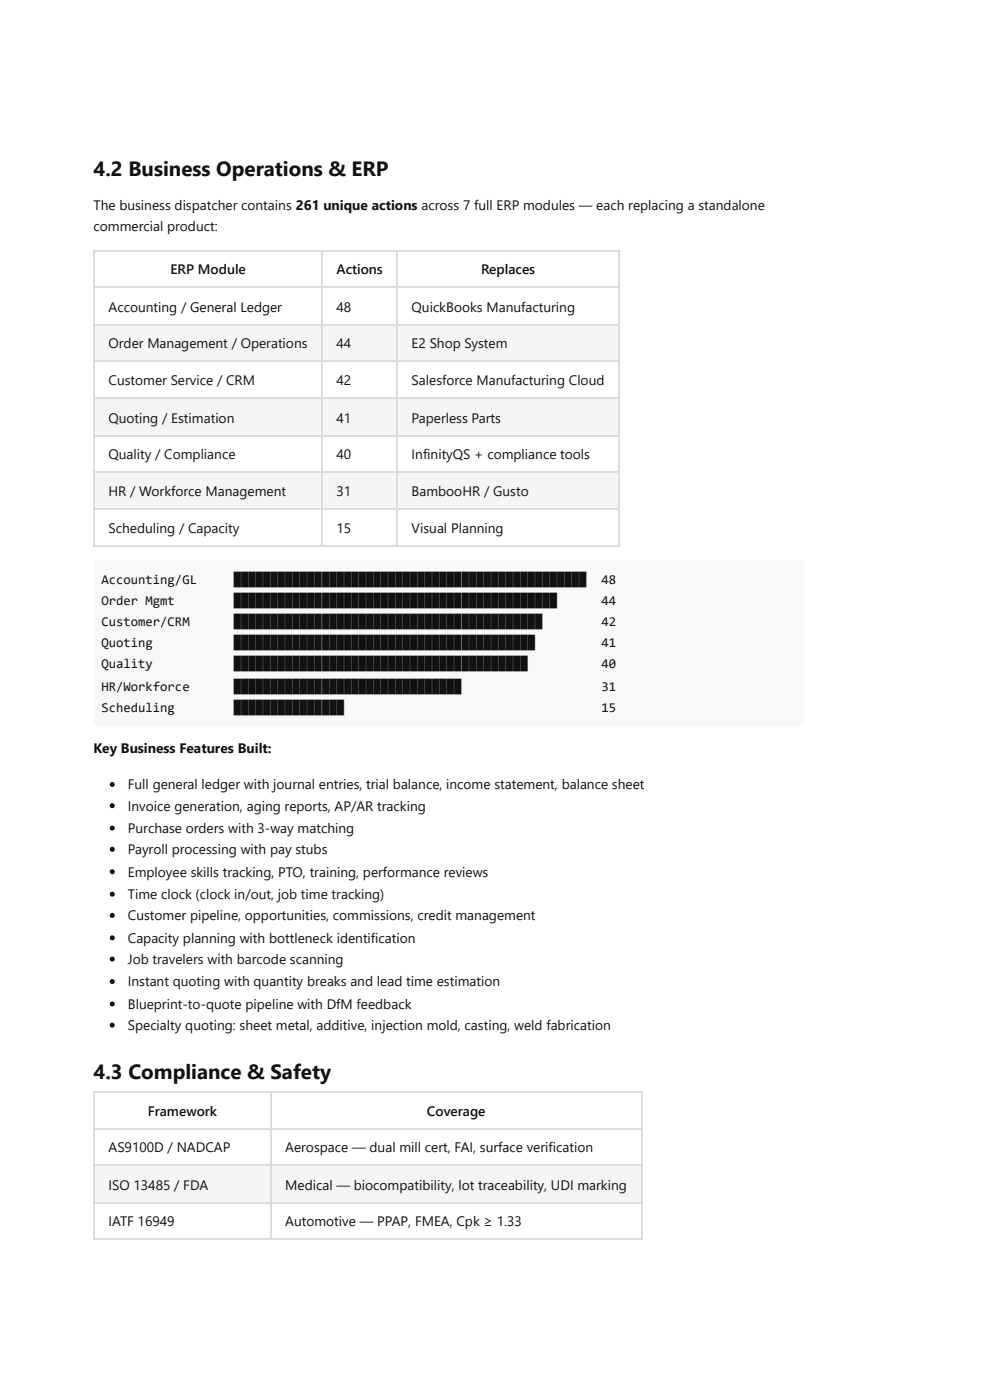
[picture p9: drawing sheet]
<svg xmlns="http://www.w3.org/2000/svg" width="210mm" height="297mm" viewBox="0 0 210 297" stroke-linecap="round" stroke-linejoin="round" font-family="sans-serif">
<defs><g id="words">
<g font-size="4.4" fill="#111">
<text x="19.8" y="37.3">4.2 Business Operations &amp; ERP</text>
<text x="19.8" y="228.9">4.3 Compliance &amp; Safety</text>
</g>
<g font-size="2.9" fill="#111">
<text x="19.8" y="44.5">The business dispatcher contains 261 unique actions across 7 full ERP modules — each replacing a standalone</text>
<text x="19.8" y="48.9">commercial product:</text>
<text x="36.2" y="58.2">ERP Module</text>
<text x="71.4" y="58.2">Actions</text>
<text x="102.1" y="58.2">Replaces</text>
<text x="23" y="66.1">Accounting / General Ledger</text>
<text x="71.4" y="66.1">48</text>
<text x="87.3" y="66.1">QuickBooks Manufacturing</text>
<text x="23" y="73.8">Order Management / Operations</text>
<text x="71.4" y="73.8">44</text>
<text x="87.3" y="73.8">E2 Shop System</text>
<text x="23" y="81.8">Customer Service / CRM</text>
<text x="71.4" y="81.8">42</text>
<text x="87.3" y="81.8">Salesforce Manufacturing Cloud</text>
<text x="23" y="89.7">Quoting / Estimation</text>
<text x="71.4" y="89.7">41</text>
<text x="87.3" y="89.7">Paperless Parts</text>
<text x="23" y="97.4">Quality / Compliance</text>
<text x="71.4" y="97.4">40</text>
<text x="87.3" y="97.4">InfinityQS + compliance tools</text>
<text x="23" y="105.3">HR / Workforce Management</text>
<text x="71.4" y="105.3">31</text>
<text x="87.3" y="105.3">BambooHR / Gusto</text>
<text x="23" y="113">Scheduling / Capacity</text>
<text x="71.4" y="113">15</text>
<text x="87.3" y="113">Visual Planning</text>
<text x="19.8" y="159.8">Key Business Features Built:</text>
<text x="27.1" y="167.5">Full general ledger with journal entries, trial balance, income statement, balance sheet</text>
<text x="27.1" y="172">Invoice generation, aging reports, AP/AR tracking</text>
<text x="27.1" y="176.7">Purchase orders with 3-way matching</text>
<text x="27.1" y="181.2">Payroll processing with pay stubs</text>
<text x="27.1" y="186">Employee skills tracking, PTO, training, performance reviews</text>
<text x="27.1" y="190.8">Time clock (clock in/out, job time tracking)</text>
<text x="27.1" y="195.3">Customer pipeline, opportunities, commissions, credit management</text>
<text x="27.1" y="200">Capacity planning with bottleneck identification</text>
<text x="27.1" y="204.5">Job travelers with barcode scanning</text>
<text x="27.1" y="209.3">Instant quoting with quantity breaks and lead time estimation</text>
<text x="27.1" y="214">Blueprint-to-quote pipeline with DfM feedback</text>
<text x="27.1" y="218.5">Specialty quoting: sheet metal, additive, injection mold, casting, weld fabrication</text>
<text x="31.4" y="236.8">Framework</text>
<text x="90.6" y="236.8">Coverage</text>
<text x="23" y="244.5">AS9100D / NADCAP</text>
<text x="60.5" y="244.5">Aerospace — dual mill cert, FAI, surface verification</text>
<text x="23" y="252.4">ISO 13485 / FDA</text>
<text x="60.5" y="252.4">Medical — biocompatibility, lot traceability, UDI marking</text>
<text x="23" y="260.1">IATF 16949</text>
<text x="60.5" y="260.1">Automotive — PPAP, FMEA, Cpk ≥ 1.33</text>
</g>
<g font-size="2.8" fill="#111">
<text x="21.5" y="123.8">Accounting/GL</text>
<text x="49.6" y="123.8">████████████████████████████████████████████████</text>
<text x="127.6" y="123.8">48</text>
<text x="21.5" y="128.3">Order Mgmt</text>
<text x="49.6" y="128.3">████████████████████████████████████████████</text>
<text x="127.6" y="128.3">44</text>
<text x="21.5" y="132.8">Customer/CRM</text>
<text x="21.5" y="137.3">Quoting</text>
<text x="49.6" y="132.8">██████████████████████████████████████████</text>
<text x="49.6" y="137.3">█████████████████████████████████████████</text>
<text x="127.6" y="132.8">42</text>
<text x="127.6" y="137.3">41</text>
<text x="21.5" y="141.8">Quality</text>
<text x="49.6" y="141.8">████████████████████████████████████████</text>
<text x="127.6" y="141.8">40</text>
<text x="21.5" y="146.6">HR/Workforce</text>
<text x="49.6" y="146.6">███████████████████████████████</text>
<text x="127.6" y="146.6">31</text>
<text x="21.5" y="151.1">Scheduling</text>
<text x="49.6" y="151.1">███████████████</text>
<text x="127.6" y="151.1">15</text>
</g>
</g></defs>
<g fill="#f5f5f5">
<path d="M20.1 68.8h48.2v7.9h-48.2z"/>
<path d="M68.3 68.8h16.1v7.9h-16.1z"/>
<path d="M84.4 68.8h46.8v7.9h-46.8z"/>
</g>
<g fill="#fff">
<path d="M20.1 76.7h48.2v8h-48.2z"/>
<path d="M68.3 76.7h16.1v8h-16.1z"/>
<path d="M84.4 76.7h46.8v8h-46.8z"/>
</g>
<g fill="#f5f5f5">
<path d="M20.1 84.7h48.2v7.6h-48.2z"/>
<path d="M68.3 84.7h16.1v7.6h-16.1z"/>
<path d="M84.4 84.7h46.8v7.6h-46.8z"/>
</g>
<g fill="#fff">
<path d="M20.1 92.3h48.2v8h-48.2z"/>
<path d="M68.3 92.3h16.1v8h-16.1z"/>
<path d="M84.4 92.3h46.8v8h-46.8z"/>
</g>
<g fill="#f5f5f5">
<path d="M20.1 100.3h48.2v7.7h-48.2z"/>
<path d="M68.3 100.3h16.1v7.7h-16.1z"/>
<path d="M84.4 100.3h46.8v7.7h-46.8z"/>
</g>
<g fill="#fff">
<path d="M20.1 108h48.2v7.9h-48.2z"/>
<path d="M68.3 108h16.1v7.9h-16.1z"/>
<path d="M84.4 108h46.8v7.9h-46.8z"/>
</g>
<g fill="none" stroke="#dcdcdc" stroke-width=".26">
<path d="M19.8 53.3h111.7M20 53.2v62.7M68.4 53.2v62.7M84.3 53.2v62.7M131.4 53.2v62.7M19.8 61h111.7M19.8 68.9h111.7M19.8 76.6h111.7M19.8 84.5h111.7M19.8 92.5h111.7M19.8 100.1h111.7M19.8 108.1h111.7"/>
<path d="M19.8 115.8h111.7"/>
</g>
<path d="M20.1 119.1l.5-.2h149.3a.58 .58 0 0 1 .6 .6v33.8a.58 .58 0 0 1-.6 .6h-149.3a.58 .58 0 0 1-.6-.6v-33.8z" fill="#f8f8f8"/>
<path d="M20.1 119.1l.5-.2h149.3a.58 .58 0 0 1 .6 .6v33.8a.58 .58 0 0 1-.6 .6h-149.3a.58 .58 0 0 1-.6-.6v-33.8z" fill="none" stroke="#f8f8f8" stroke-width=".26"/>
<g fill="#fff">
<path d="M20.1 231.8h37.3v7.6h-37.3z"/>
<path d="M57.4 231.8h78.9v7.6h-78.9z"/>
<path d="M20.1 239.4h37.3v8h-37.3z"/>
<path d="M57.4 239.4h78.9v8h-78.9z"/>
</g>
<g fill="#f5f5f5">
<path d="M20.1 247.4h37.3v7.7h-37.3z"/>
<path d="M57.4 247.4h78.9v7.7h-78.9z"/>
</g>
<g fill="#fff">
<path d="M20.1 255.1h37.3v7.9h-37.3z"/>
<path d="M57.4 255.1h78.9v7.9h-78.9z"/>
</g>
<path d="M19.8 231.6h116.5M19.8 239.6h116.5M20 231.5v31.5M57.5 231.5v31.5M136.1 231.5v31.5M19.8 247.3h116.5M19.8 255.2h116.5M19.8 262.9h116.5" fill="none" stroke="#dcdcdc" stroke-width=".26"/>
<g fill="#111">
<circle cx="23.8" cy="166.4" r=".53"/>
<circle cx="23.8" cy="170.9" r=".53"/>
<circle cx="23.8" cy="175.7" r=".53"/>
<circle cx="23.8" cy="180.2" r=".53"/>
<circle cx="23.8" cy="184.9" r=".53"/>
<circle cx="23.8" cy="189.7" r=".53"/>
<circle cx="23.8" cy="194.2" r=".53"/>
<circle cx="23.8" cy="199" r=".53"/>
<circle cx="23.8" cy="203.5" r=".53"/>
<circle cx="23.8" cy="208.2" r=".53"/>
<circle cx="23.8" cy="213" r=".53"/>
<circle cx="23.8" cy="217.5" r=".53"/>
</g>
<use href="#words"/>
</svg>
